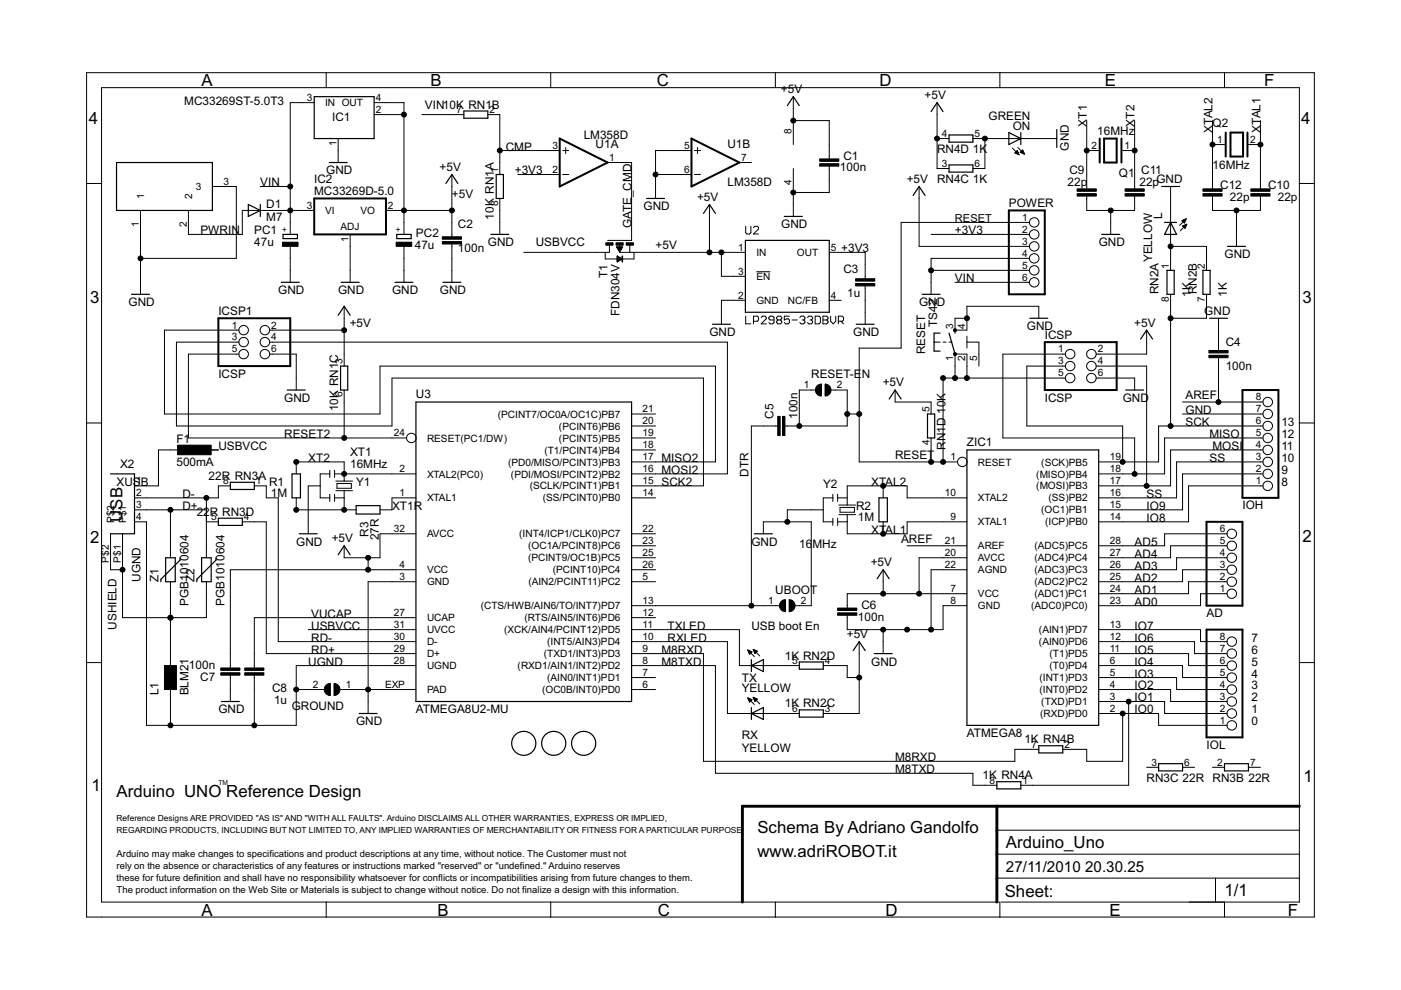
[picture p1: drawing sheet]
<svg xmlns="http://www.w3.org/2000/svg" width="297mm" height="210mm" viewBox="0 0 297 210" stroke-linecap="round" stroke-linejoin="round" font-family="sans-serif">
<defs><g id="words">
<g font-size="4">
<text x="42.7" y="18.2">A</text>
<text x="91.2" y="18.2">B</text>
<text x="139.2" y="18.2">C</text>
<text x="186.5" y="18.2">D</text>
<text x="234.2" y="18.2">E</text>
<text x="268" y="18.2">F</text>
<text x="18.9" y="26.3">4</text>
<text x="275.9" y="26.3">4</text>
<text x="19.1" y="64.2">3</text>
<text x="276.1" y="64.2">3</text>
<text x="26" y="110.6" transform="rotate(-90 26 110.6)">USB</text>
<text x="19.1" y="115.2">2</text>
<text x="276.1" y="115">2</text>
<text x="19.4" y="167.8">1</text>
<text x="276.4" y="165.7">1</text>
<text x="24.7" y="169">Arduino UNO Reference Design</text>
<text x="160.6" y="176.7">Schema By Adriano Gandolfo</text>
<text x="213.3" y="179.8">Arduino_Uno</text>
<text x="160.6" y="181.7">www.adriROBOT.it</text>
<text x="213" y="190.1">Sheet:</text>
<text x="259.6" y="190">1/1</text>
<text x="42.7" y="194.2">A</text>
<text x="92.8" y="194.2">B</text>
<text x="139.5" y="194.2">C</text>
<text x="187.7" y="194.2">D</text>
<text x="235.2" y="194.2">E</text>
<text x="273.1" y="194.2">F</text>
</g>
<g font-size="3.6">
<text x="213.3" y="184.9">27/11/2010</text>
<text x="230.1" y="184.9">20.30.25</text>
</g>
<g font-size="2.8">
<text x="39.1" y="22.3">MC33269ST-5.0T3</text>
<text x="90.1" y="23">VIN10K RN1B</text>
<text x="165.6" y="19.7">+5V</text>
<text x="196" y="21">+5V</text>
<text x="70.4" y="25.6">IC1</text>
<text x="123.8" y="29.4">LM358D</text>
<text x="209.6" y="25.4">GREEN</text>
<text x="214.7" y="27.6">ON</text>
<text x="230.4" y="26.8" transform="rotate(-90 230.4 26.8)">XT1</text>
<text x="232.7" y="28.6">16MHz</text>
<text x="240.6" y="26.8" transform="rotate(-90 240.6 26.8)">XT2</text>
<text x="257.1" y="28.1" transform="rotate(-90 257.1 28.1)">XTAL2</text>
<text x="257.1" y="26.8">Q2</text>
<text x="267.2" y="28.1" transform="rotate(-90 267.2 28.1)">XTAL1</text>
<text x="107.2" y="31.9">CMP</text>
<text x="126.3" y="31.3">U1A</text>
<text x="154.2" y="31.3">U1B</text>
<text x="178.8" y="33.8">C1</text>
<text x="198.7" y="32.4">RN4D 1K</text>
<text x="226.6" y="31.9" transform="rotate(-90 226.6 31.9)">GND</text>
<text x="257.1" y="35.7">16MHz</text>
<text x="55.2" y="39.5">VIN</text>
<text x="66.6" y="41.4">MC33269D-5.0</text>
<text x="66.6" y="38.9">IC2</text>
<text x="69.2" y="37">GND</text>
<text x="93.2" y="36.2">+5V</text>
<text x="109.1" y="37">+3V3</text>
<text x="154.2" y="39.5">LM358D</text>
<text x="178.1" y="36.4">100n</text>
<text x="192.2" y="38.8">+5V RN4C 1K</text>
<text x="226.3" y="39.4">22p</text>
<text x="226.7" y="36.9">C9</text>
<text x="237.2" y="37.5">Q1</text>
<text x="241.6" y="39.4">22pGND</text>
<text x="242" y="36.9">C11</text>
<text x="258.7" y="40.2">C12</text>
<text x="268.9" y="40.2">C10</text>
<text x="56.5" y="46.9">M7</text>
<text x="56.5" y="44.1">D1</text>
<text x="95.8" y="42.1">+5V</text>
<text x="104.7" y="46.5" transform="rotate(-90 104.7 46.5)">10K RN1A</text>
<text x="136.4" y="44.6">GND</text>
<text x="147.8" y="42.6">+5V</text>
<text x="213.9" y="44">POWER</text>
<text x="246.4" y="46.5" transform="rotate(-90 246.4 46.5)">L</text>
<text x="260.8" y="42.7">22p</text>
<text x="270.9" y="42.7">22p</text>
<text x="42.5" y="49.7">PWRIN</text>
<text x="53.9" y="52.2">47u</text>
<text x="53.9" y="49.7">PC1</text>
<text x="87.9" y="52.8">47u</text>
<text x="88.2" y="50.2">PC2</text>
<text x="97.1" y="53.5">100n</text>
<text x="97.1" y="48.4">C2</text>
<text x="103.4" y="52.2">GND</text>
<text x="113.6" y="52.2">USBVCC</text>
<text x="133.9" y="48.4" transform="rotate(-90 133.9 48.4)">GATE_CMD</text>
<text x="139" y="52.9">+5V</text>
<text x="165.7" y="48.4">GND</text>
<text x="178.4" y="53.5">+3V3</text>
<text x="202.5" y="49.7">+3V3</text>
<text x="233" y="52.2">GND</text>
<text x="128.8" y="59" transform="rotate(-90 128.8 59)">T1</text>
<text x="178.8" y="57.9">C3</text>
<text x="202.5" y="59.9">VIN</text>
<text x="244.3" y="55.6" transform="rotate(-90 244.3 55.6)">YELLOW</text>
<text x="259.6" y="54.8">GND</text>
<text x="27.2" y="64.9">GND</text>
<text x="59" y="62.4">GND</text>
<text x="71.7" y="62.4">GND</text>
<text x="83.1" y="62.4">GND</text>
<text x="93.3" y="62.4">GND</text>
<text x="179.6" y="63">1u</text>
<text x="194.9" y="64.9">GND</text>
<text x="245.6" y="62.4" transform="rotate(-90 245.6 62.4)">RN2A</text>
<text x="252.5" y="62.9" transform="rotate(-90 252.5 62.9)">1K</text>
<text x="253.8" y="62.4" transform="rotate(-90 253.8 62.4)">RN2B</text>
<text x="260.1" y="62.9" transform="rotate(-90 260.1 62.9)">1K</text>
<text x="46.3" y="66.8">ICSP1</text>
<text x="74.1" y="69.2">+5V</text>
<text x="131.4" y="67" transform="rotate(-90 131.4 67)">FDN304V</text>
<text x="150.4" y="71.3">GND</text>
<text x="180.9" y="71.3">GND</text>
<text x="198.7" y="69.4" transform="rotate(-90 198.7 69.4)">TS42</text>
<text x="217.7" y="70">GND</text>
<text x="221.5" y="71.9">ICSP</text>
<text x="240.5" y="69.2">+5V</text>
<text x="255.3" y="66.7">GND</text>
<text x="196.1" y="75.1" transform="rotate(-90 196.1 75.1)">RESET</text>
<text x="259.9" y="73.4">C4</text>
<text x="46.3" y="80.2">ICSP</text>
<text x="172" y="80.2">RESET-E</text>
<text x="182.7" y="80.2">N</text>
<text x="187.2" y="81.9">+5V</text>
<text x="259.9" y="78.5">100n</text>
<text x="60.3" y="85.2">GND</text>
<text x="71.7" y="87.2" transform="rotate(-90 71.7 87.2)">10K RN1C</text>
<text x="88.2" y="84.5">U3</text>
<text x="164" y="88.8" transform="rotate(-90 164 88.8)">C5</text>
<text x="169.1" y="88.8" transform="rotate(-90 169.1 88.8)">100n</text>
<text x="221.5" y="85.2">ICSP</text>
<text x="238" y="85.2">GND</text>
<text x="251.4" y="87.8">GND</text>
<text x="251.4" y="84.6">AREF</text>
<text x="37.4" y="93.9">F1</text>
<text x="46.3" y="95.4">USBVCC</text>
<text x="60.3" y="92.9">RESET2</text>
<text x="200.4" y="95.4" transform="rotate(-90 200.4 95.4)">RN1D 10K</text>
<text x="205" y="94.6">ZIC1</text>
<text x="251.4" y="90.3">SCK</text>
<text x="256.4" y="92.9">MISO</text>
<text x="257.1" y="95.4">MOSI</text>
<text x="271.7" y="95.4">11</text>
<text x="271.7" y="92.9">12</text>
<text x="271.7" y="90.3">13</text>
<text x="25.4" y="99.2">X2</text>
<text x="37.4" y="98.7">500mA</text>
<text x="44.2" y="101.8">22R RN3A</text>
<text x="65.3" y="97.9">XT2</text>
<text x="74.2" y="99.2">16MHz</text>
<text x="74.2" y="96.7">XT1</text>
<text x="140.3" y="97.9">MISO2</text>
<text x="140.3" y="100.5">MOSI2</text>
<text x="158.7" y="101.1" transform="rotate(-90 158.7 101.1)">DTR</text>
<text x="189.8" y="97.3">RESET</text>
<text x="256.4" y="97.9">SS</text>
<text x="271.7" y="100.5">9</text>
<text x="271.7" y="97.9">10</text>
<text x="24.7" y="103">XUSB</text>
<text x="38.7" y="105.6">D-</text>
<text x="57.1" y="103.1">R1</text>
<text x="57.4" y="105.3">1M</text>
<text x="75.5" y="103">Y1</text>
<text x="140.3" y="103">SCK2</text>
<text x="174.5" y="103.5">Y2</text>
<text x="184.7" y="103">XT</text>
<text x="187.7" y="103">AL2</text>
<text x="243.1" y="105.6">SS</text>
<text x="263.4" y="108">IOH</text>
<text x="271.7" y="103">8</text>
<text x="38.7" y="108.1">D+</text>
<text x="41.7" y="109.4">22</text>
<text x="44.5" y="109.4">R RN3D</text>
<text x="78.1" y="113.8" transform="rotate(-90 78.1 113.8)">R3</text>
<text x="83.1" y="108.1">XT1R</text>
<text x="181.5" y="108.2">R2</text>
<text x="181.9" y="110.4">1M</text>
<text x="184.7" y="113.2">XT</text>
<text x="187.7" y="113.2">AL1</text>
<text x="243.1" y="110.6">IO8</text>
<text x="243.1" y="108.1">IO9</text>
<text x="62.8" y="115.7">GND</text>
<text x="70.3" y="115">+5V</text>
<text x="80.3" y="114.6" transform="rotate(-90 80.3 114.6)">27R</text>
<text x="159.3" y="115.7">GND</text>
<text x="169.5" y="116.2">16</text>
<text x="172.3" y="116.2">MHz</text>
<text x="191" y="115.1">AREF</text>
<text x="240.6" y="118.3">AD4</text>
<text x="240.6" y="115.7">AD5</text>
<text x="29.8" y="123.3" transform="rotate(-90 29.8 123.3)">UGND</text>
<text x="33.6" y="123.3" transform="rotate(-90 33.6 123.3)">Z1</text>
<text x="41.2" y="123.3" transform="rotate(-90 41.2 123.3)">Z2</text>
<text x="164.4" y="125.9">UBOOT</text>
<text x="184.6" y="120">+5V</text>
<text x="240.6" y="125.9">AD1</text>
<text x="240.6" y="123.3">AD2</text>
<text x="240.6" y="120.8">AD3</text>
<text x="39.9" y="128.4" transform="rotate(-90 39.9 128.4)">PGB1010604</text>
<text x="47.6" y="128.4" transform="rotate(-90 47.6 128.4)">PGB1010604</text>
<text x="66" y="131">VUCAP</text>
<text x="181.9" y="131.6">100n</text>
<text x="182.6" y="129">C6</text>
<text x="240.6" y="128.4">AD0</text>
<text x="255.8" y="130.8">AD</text>
<text x="24.7" y="133.5" transform="rotate(-90 24.7 133.5)">USHIELD</text>
<text x="66" y="133.5">USBVCC</text>
<text x="66" y="136">RD-</text>
<text x="141.5" y="136">RXLED</text>
<text x="141.5" y="133.5">TXLED</text>
<text x="159.3" y="133.5">USB boot En</text>
<text x="179.5" y="135.3">+5V</text>
<text x="240.6" y="136">IO6</text>
<text x="240.6" y="133.5">IO7</text>
<text x="265.3" y="136">7</text>
<text x="40.1" y="141.7">100n</text>
<text x="65.3" y="141.1">UGND</text>
<text x="66" y="138.6">RD+</text>
<text x="140.3" y="138.6">M8RXD</text>
<text x="140.3" y="141.1">M8TXD</text>
<text x="166.4" y="139.8">1K RN2D</text>
<text x="184.7" y="141.1">GND</text>
<text x="240.6" y="143.6">IO3</text>
<text x="240.6" y="141.1">IO4</text>
<text x="240.6" y="138.6">IO5</text>
<text x="265.3" y="143.6">4</text>
<text x="265.3" y="141.1">5</text>
<text x="265.3" y="138.6">6</text>
<text x="33.6" y="147.5" transform="rotate(-90 33.6 147.5)">L1</text>
<text x="39.9" y="147.5" transform="rotate(-90 39.9 147.5)">BLM21</text>
<text x="42.5" y="144.3">C7</text>
<text x="57.7" y="146.8">C8</text>
<text x="58.1" y="149.4">1u</text>
<text x="157.3" y="146.8">YELLOW</text>
<text x="157.3" y="144.7">TX</text>
<text x="166.4" y="150">1K RN2C</text>
<text x="240.6" y="146.2">IO2</text>
<text x="240.6" y="148.7">IO1</text>
<text x="265.3" y="148.7">2</text>
<text x="265.3" y="146.2">3</text>
<text x="46.3" y="151.3">GND</text>
<text x="61.9" y="150.5">GROUND</text>
<text x="75.5" y="153.8">GND</text>
<text x="88.2" y="151.3">ATMEGA8U2-MU</text>
<text x="240.6" y="151.3">IO0</text>
<text x="265.3" y="153.8">0</text>
<text x="265.3" y="151.3">1</text>
<text x="157.3" y="159.5">YELLOW</text>
<text x="157.3" y="156.7">RX</text>
<text x="189.8" y="161.4">M8RXD</text>
<text x="205" y="156.3">ATMEGA8</text>
<text x="217.2" y="157.6">1K RN4B</text>
<text x="255.8" y="158.8">IOL</text>
<text x="189.8" y="164">M8TXD</text>
<text x="208.3" y="165.2">1K RN4A</text>
<text x="243.1" y="165.7">RN3C 22R RN3B 22R</text>
</g>
<text font-size="2.6" x="202.5" y="47.2">RESET</text>
<g font-size="2.4">
<text x="65.1" y="21.4">3</text>
<text x="68.9" y="22.5">IN OUT</text>
<text x="79.7" y="21.4">4</text>
<text x="79.7" y="23.9">2</text>
<text x="96.8" y="23.9">7</text>
<text x="103.8" y="23.9">2</text>
<text x="167.8" y="28.3" transform="rotate(-90 167.8 28.3)">8</text>
<text x="199.7" y="29">4</text>
<text x="206.6" y="29">5</text>
<text x="71.3" y="30.9" transform="rotate(-90 71.3 30.9)">1</text>
<text x="117.1" y="31.6">3</text>
<text x="129.2" y="34.1">1</text>
<text x="145.1" y="31.6">5</text>
<text x="157.1" y="34.1">7</text>
<text x="199.7" y="35.4">3</text>
<text x="206.6" y="35.4">6</text>
<text x="231.4" y="31.6">2</text>
<text x="238.4" y="31.6">1</text>
<text x="258.1" y="30.3">1</text>
<text x="265.1" y="30.3">2</text>
<text x="41.5" y="40.3">3</text>
<text x="47.4" y="39.2">3</text>
<text x="105.6" y="36.6" transform="rotate(-90 105.6 36.6)">1</text>
<text x="117.1" y="36.6">2</text>
<text x="145.1" y="36.6">6</text>
<text x="167.8" y="39.2" transform="rotate(-90 167.8 39.2)">4</text>
<text x="30.6" y="42.3" transform="rotate(-90 30.6 42.3)">1</text>
<text x="40.7" y="42.3" transform="rotate(-90 40.7 42.3)">2</text>
<text x="65.1" y="44.3">3</text>
<text x="68.9" y="45.4">VI</text>
<text x="76.4" y="45.4">VO</text>
<text x="82.2" y="44.3">2</text>
<text x="105.6" y="43.6" transform="rotate(-90 105.6 43.6)">8</text>
<text x="216.7" y="46.8">1</text>
<text x="29.4" y="48.1" transform="rotate(-90 29.4 48.1)">1</text>
<text x="39.6" y="48.1" transform="rotate(-90 39.6 48.1)">2</text>
<text x="72.2" y="48.7">ADJ</text>
<text x="73.9" y="51.2" transform="rotate(-90 73.9 51.2)">1</text>
<text x="156.5" y="53.1">1</text>
<text x="176.2" y="53.1">5</text>
<text x="216.7" y="49.3">2</text>
<text x="216.7" y="51.9">3</text>
<text x="156.5" y="58.2">3</text>
<text x="160.4" y="54.3">IN</text>
<text x="160.4" y="59.3">EN</text>
<text x="168.9" y="54.3">OUT</text>
<text x="216.7" y="54.4">4</text>
<text x="216.7" y="57">5</text>
<text x="216.7" y="59.5">6</text>
<text x="247.8" y="57" transform="rotate(-90 247.8 57)">1</text>
<text x="255.5" y="57" transform="rotate(-90 255.5 57)">2</text>
<text x="156.5" y="63.3">2</text>
<text x="160.4" y="64.4">GND</text>
<text x="167.1" y="64.4">NC/FB</text>
<text x="176.2" y="63.3">4</text>
<text x="247.8" y="63.9" transform="rotate(-90 247.8 63.9)">8</text>
<text x="255.5" y="63.9" transform="rotate(-90 255.5 63.9)">7</text>
<text x="49.1" y="69.7">1</text>
<text x="57.5" y="69.7">2</text>
<text x="202.1" y="69.7" transform="rotate(-90 202.1 69.7)">3</text>
<text x="204.7" y="69.7" transform="rotate(-90 204.7 69.7)">4</text>
<text x="49.1" y="72.2">3</text>
<text x="49.1" y="74.7">5</text>
<text x="57.5" y="72.2">4</text>
<text x="57.5" y="74.7">6</text>
<text x="72.6" y="77.3" transform="rotate(-90 72.6 77.3)">3</text>
<text x="202.1" y="76.6" transform="rotate(-90 202.1 76.6)">1</text>
<text x="204.7" y="76.6" transform="rotate(-90 204.7 76.6)">2</text>
<text x="207.2" y="76.6" transform="rotate(-90 207.2 76.6)">5</text>
<text x="224.4" y="74.7">1</text>
<text x="224.4" y="77.3">3</text>
<text x="232.7" y="74.7">2</text>
<text x="232.7" y="77.3">4</text>
<text x="170.5" y="82.3">1</text>
<text x="177.4" y="82.3">2</text>
<text x="224.4" y="79.8">5</text>
<text x="232.7" y="79.8">6</text>
<text x="72.6" y="84.2" transform="rotate(-90 72.6 84.2)">6</text>
<text x="105.6" y="88.5">(PCINT7/OC0A/OC1C)PB7</text>
<text x="136.2" y="90">20</text>
<text x="136.2" y="87.4">21</text>
<text x="197" y="87.4" transform="rotate(-90 197 87.4)">5</text>
<text x="266.3" y="90">6</text>
<text x="266.3" y="87.4">7</text>
<text x="266.3" y="84.9">8</text>
<text x="83.5" y="92.5">24</text>
<text x="90.5" y="93.6">RESET(PC1/DW)</text>
<text x="118.5" y="93.6">(PCINT5)PB5</text>
<text x="118.5" y="91.1">(PCINT6)PB6</text>
<text x="136.2" y="92.5">19</text>
<text x="136.2" y="95">18</text>
<text x="197" y="94.4" transform="rotate(-90 197 94.4)">4</text>
<text x="266.3" y="95">4</text>
<text x="266.3" y="92.5">5</text>
<text x="84.7" y="100.1">2</text>
<text x="90.5" y="101.2">XTAL2(PC0)</text>
<text x="107.7" y="98.7">(PD0/MISO/PCINT3)PB3</text>
<text x="108.3" y="101.2">(PDI/MOSI/PCINT2)PB2</text>
<text x="115.4" y="96.2">(T1/PCINT4)PB4</text>
<text x="136.2" y="97.6">17</text>
<text x="136.2" y="100.1">16</text>
<text x="201.5" y="97.6">1</text>
<text x="207.4" y="98.7">RESET</text>
<text x="219.7" y="101.2">(MISO)PB4</text>
<text x="220.8" y="98.7">(SCK)PB5</text>
<text x="235.3" y="97.6">19</text>
<text x="235.3" y="100.1">18</text>
<text x="266.3" y="100.1">2</text>
<text x="266.3" y="97.6">3</text>
<text x="28.9" y="102.7">1</text>
<text x="28.9" y="105.2">2</text>
<text x="28.9" y="107.7">3</text>
<text x="47.3" y="102.7">8</text>
<text x="54.3" y="102.7">1</text>
<text x="84.7" y="105.2">1</text>
<text x="90.5" y="106.3">XTAL1</text>
<text x="112.4" y="103.8">(SCLK/PCINT1)PB1</text>
<text x="115.1" y="106.3">(SS/PCINT0)PB0</text>
<text x="136.2" y="102.7">15</text>
<text x="136.2" y="105.2">14</text>
<text x="200.3" y="105.2">10</text>
<text x="207.4" y="106.3">XTAL2</text>
<text x="219.7" y="103.8">(MOSI)PB3</text>
<text x="222.3" y="106.3">(SS)PB2</text>
<text x="235.3" y="102.7">17</text>
<text x="235.3" y="105.2">16</text>
<text x="235.3" y="107.7">15</text>
<text x="266.3" y="102.7">1</text>
<text x="24.2" y="110.8" transform="rotate(-90 24.2 110.8)">P$2</text>
<text x="26.7" y="110.8" transform="rotate(-90 26.7 110.8)">P$1</text>
<text x="28.9" y="110.3">4</text>
<text x="44.8" y="110.3">5</text>
<text x="51.7" y="110.3">4</text>
<text x="83.5" y="112.8">32</text>
<text x="90.5" y="113.9">AVCC</text>
<text x="110.1" y="113.9">(INT4/ICP1/CLK0)PC7</text>
<text x="136.2" y="112.8">22</text>
<text x="201.5" y="110.3">9</text>
<text x="207.4" y="111.4">XTAL1</text>
<text x="220.8" y="108.9">(OC1)PB1</text>
<text x="221.6" y="111.4">(ICP)PB0</text>
<text x="235.3" y="110.3">14</text>
<text x="258.6" y="112.8">6</text>
<text x="23.1" y="119.3" transform="rotate(-90 23.1 119.3)">P$2</text>
<text x="25.6" y="119.3" transform="rotate(-90 25.6 119.3)">P$1</text>
<text x="112" y="119">(PCINT9/OC1B)PC5</text>
<text x="112" y="116.5">(OC1A/PCINT8)PC6</text>
<text x="136.2" y="117.9">25</text>
<text x="136.2" y="115.4">23</text>
<text x="200.3" y="117.9">20</text>
<text x="200.3" y="115.4">21</text>
<text x="207.4" y="119">AVCC</text>
<text x="207.4" y="116.5">AREF</text>
<text x="219.3" y="116.5">(ADC5)PC5</text>
<text x="219.3" y="119">(ADC4)PC4</text>
<text x="235.3" y="115.4">28</text>
<text x="235.3" y="117.9">27</text>
<text x="258.6" y="117.9">4</text>
<text x="258.6" y="115.4">5</text>
<text x="84.7" y="123">3</text>
<text x="84.7" y="120.4">4</text>
<text x="90.5" y="124.1">GND</text>
<text x="90.5" y="121.6">VCC</text>
<text x="112" y="124.1">(AIN2/PCINT11)PC2</text>
<text x="117.2" y="121.6">(PCINT10)PC4</text>
<text x="136.2" y="120.4">26</text>
<text x="136.2" y="123">5</text>
<text x="200.3" y="120.4">22</text>
<text x="201.5" y="125.5">7</text>
<text x="207.4" y="121.6">AGND</text>
<text x="219.3" y="121.6">(ADC3)PC3</text>
<text x="219.3" y="124.1">(ADC2)PC2</text>
<text x="235.3" y="120.4">26</text>
<text x="235.3" y="123">25</text>
<text x="235.3" y="125.5">24</text>
<text x="258.6" y="125.5">1</text>
<text x="258.6" y="123">2</text>
<text x="258.6" y="120.4">3</text>
<text x="83.5" y="130.6">27</text>
<text x="90.5" y="131.7">UCAP</text>
<text x="101.9" y="129.2">(CTS/HWB/AIN6/TO/INT7)PD7</text>
<text x="111.2" y="131.7">(RTS/AIN5/INT6)PD6</text>
<text x="136.2" y="128.1">13</text>
<text x="136.2" y="130.6">12</text>
<text x="162.8" y="128.1">1</text>
<text x="169.8" y="128.1">2</text>
<text x="201.5" y="128.1">8</text>
<text x="207.4" y="129.2">GND</text>
<text x="207.4" y="126.6">VCC</text>
<text x="218.6" y="129.2">(ADC0)PC0)</text>
<text x="219.3" y="126.6">(ADC1)PC1</text>
<text x="235.3" y="128.1">23</text>
<text x="83.5" y="133.1">31</text>
<text x="83.5" y="135.7">30</text>
<text x="90.5" y="134.3">UVCC</text>
<text x="90.5" y="136.8">D-</text>
<text x="106.9" y="134.3">(XCK/AIN4/PCINT12)PD5</text>
<text x="116" y="136.8">(INT5/AIN3)PD4</text>
<text x="136.2" y="133.1">11</text>
<text x="136.2" y="135.7">10</text>
<text x="220.3" y="134.3">(AIN1)PD7</text>
<text x="220.3" y="136.8">(AIN0)PD6</text>
<text x="235.3" y="133.1">13</text>
<text x="235.3" y="135.7">12</text>
<text x="258.6" y="135.7">8</text>
<text x="83.5" y="140.8">28</text>
<text x="83.5" y="138.2">29</text>
<text x="90.5" y="141.9">UGND</text>
<text x="90.5" y="139.3">D+</text>
<text x="109.7" y="141.9">(RXD1/AIN1/INT2)PD2</text>
<text x="115.3" y="139.3">(TXD1/INT3)PD3</text>
<text x="136.2" y="138.2">9</text>
<text x="136.2" y="140.8">8</text>
<text x="136.2" y="143.3">7</text>
<text x="167.9" y="140.8">5</text>
<text x="174.9" y="140.8">4</text>
<text x="222.5" y="139.3">(T1)PD5</text>
<text x="222.5" y="141.9">(T0)PD4</text>
<text x="235.3" y="138.2">11</text>
<text x="235.3" y="140.8">6</text>
<text x="235.3" y="143.3">5</text>
<text x="258.6" y="143.3">5</text>
<text x="258.6" y="140.8">6</text>
<text x="258.6" y="138.2">7</text>
<text x="66.3" y="145.8">2</text>
<text x="73.3" y="145.8">1</text>
<text x="81.6" y="145.8">EXP</text>
<text x="90.5" y="147">PAD</text>
<text x="114.9" y="147">(OC0B/INT0)PD0</text>
<text x="116" y="144.4">(AIN0/INT1)PD1</text>
<text x="136.2" y="145.8">6</text>
<text x="220.4" y="144.4">(INT1)PD3</text>
<text x="220.4" y="147">(INT0)PD2</text>
<text x="220.8" y="149.5">(TXD)PD1</text>
<text x="235.3" y="145.8">4</text>
<text x="235.3" y="148.4">3</text>
<text x="258.6" y="148.4">3</text>
<text x="258.6" y="145.8">4</text>
<text x="167.9" y="150.9">6</text>
<text x="174.9" y="150.9">3</text>
<text x="220.5" y="152">(RXD)PD0</text>
<text x="235.3" y="150.9">2</text>
<text x="258.6" y="153.5">1</text>
<text x="258.6" y="150.9">2</text>
<text x="218.7" y="158.5">7</text>
<text x="225.7" y="158.5">2</text>
<text x="209.8" y="166.1">8</text>
<text x="216.8" y="166.1">1</text>
<text x="244.1" y="162.3">3</text>
<text x="251.1" y="162.3">6</text>
<text x="258.1" y="162.3">2</text>
<text x="265.1" y="162.3">7</text>
</g>
<g font-size="2.2">
<text x="24.7" y="181.7">Arduino may make changes to specifications and product descriptions at any time, without notice. The Customer must not</text>
<text x="24.7" y="184.3">rely on the absence or characteristics of any features or instructions marked &quot;reserved&quot; or &quot;undefined.&quot; Arduino reserves</text>
<text x="24.7" y="186.8">these for future definition and shall have no responsibility whatsoever for conflicts or incompatibilities arising from future changes to them.</text>
<text x="24.7" y="189.4">The product information on the Web Site or Materials is subject to change without notice. Do not finalize a design with this information.</text>
</g>
<g font-size="2">
<text x="60.9" y="49.3" transform="rotate(-90 60.9 49.3)">+</text>
<text x="85.1" y="49.3" transform="rotate(-90 85.1 49.3)">+</text>
<text x="24.7" y="174.1">Reference Designs ARE PROVIDED &quot;AS IS&quot; AND &quot;WITH ALL FAULTS&quot;. Arduino DISCLAIMS ALL OTHER WARRANTIES, EXPRESS OR IMPLIED,</text>
<text x="24.7" y="176.7">REGARDING PRODUCTS, INCLUDING BUT NOT LIMITED TO, ANY IMPLIED WARRANTIES OF MERCHANTABILITY OR FITNESS FOR A PARTICULAR PURPOSE</text>
</g>
<text font-size="1.6" x="46.3" y="166.5">TM</text>
</g></defs>
<g fill="#000" stroke="#000" stroke-width=".21">
<path d="M18.4 15.4v23.5zM21.5 18.6v20.3zM18.4 15.4h50.8zM21.5 18.6h47.7zM69.2 15.4v3.2zM69.2 15.4h47.6zM69.2 18.6h47.6zM116.8 15.4v3.2zM116.8 15.4h47.6zM116.8 18.6h47.6zM164.4 15.4v3.2zM164.4 18.6h47.6z"/>
<path d="M164.4 15.4h47.6zM212 15.4v3.2zM259.6 15.4v3.2zM212 18.6h63.5zM212 15.4h66.7zM18.4 38.9v50.8zM18.4 38.9h3.1zM21.5 38.9v50.8zM45 39.5h5.1zM55.2 39.5h6.3zM61.5 21.8v17.7zM64.1 21.8h2.5z"/>
<path d="M61.5 21.8h2.6zM71.7 31.9v2.6zM71.7 29.4v2.5zM79.3 21.8h2.5zM79.3 24.3h2.5zM81.8 24.3h3.8zM81.8 21.8h3.8zM85.6 21.8v2.5zM85.6 24.3v20.3zM89.5 24.3h6.3zM95.8 37v2.5zM95.8 24.3h2.5z"/>
<path d="M95.8 39.5v5.1zM106 34.5v2.5zM103.4 24.3h2.6zM106 24.3v7.6zM106 31.9v2.6zM106 31.9h10.1zM116.1 37h2.6zM116.1 31.9h2.6zM109.8 37h6.3zM119.3 31.9h1.3zM119.3 37h1.3zM119.9 31.3v1.3z"/>
<path d="M128.8 34.5h2.6zM131.4 34.5h2.5zM139 39.5v2.6zM139 31.9v5.1zM139 31.9h5.1zM139 37v2.5zM144.1 37h2.5zM144.1 31.9h2.5zM139 37h5.1zM147.2 31.9h1.3zM147.2 37h1.3zM147.9 31.3v1.3z"/>
<path d="M156.8 34.5h2.5zM168.2 25.6v5zM168.2 20.5v2.5zM168.2 23v2.6zM168.2 25.6h7.6zM175.8 35.2v.5zM175.8 33.2v.5zM175.8 35.7v2.6zM175.8 30.6v2.6zM175.8 25.6v5zM175.8 38.3v2.5zM198.7 21.8v2.5z"/>
<path d="M198.7 35.7h2.5zM198.7 29.4h2.5zM198.7 29.4v6.3zM198.7 24.3v5.1zM206.3 35.7h2.5zM206.3 29.4h2.5zM208.8 29.4v6.3zM211.4 29.4h2.5zM208.8 29.4h2.6zM213.9 29.4h2.5zM214.7 31.4l1.4 1.4zM215.2 32.4l.5-.5z"/>
<path d="M215.2 32.4h.7zM215.3 32.3h.5zM215.4 32.5h.5zM215.4 32.2h.4zM215.6 32h.1zM215.7 32.6h.3zM215.7 31.9l.4 .9zM215.8 31.3l1.4 1.4zM215.2 32.4l.9 .4zM216.8 31.8l-.5 .5zM216.4 32.3h.6zM216.5 32.2h.5z"/>
<path d="M216.5 32.4h.6zM216.6 32h.3zM216.7 31.9h.2zM216.8 31.8l.4 .9zM216.8 32.5h.3zM216.3 32.3l.9 .4zM216.4 29.4h2.6zM221.5 29.4h2.6zM219 29.4h2.5zM230.4 31.9h2.5zM230.4 39.5v.5zM230.4 37v2.5z"/>
<path d="M230.4 31.9v5.1zM230.4 25.6v6.3zM238 31.9h2.6zM240.6 39.5v.5zM240.6 37v2.5zM240.6 31.9v5.1zM240.6 25.6v6.3zM257.1 30.6h2.5zM257.1 39.5v.5zM257.1 37v2.5zM257.1 30.6v6.4zM257.1 25.6v5z"/>
<path d="M264.7 30.6h2.5zM267.2 39.5v.5zM267.2 37v2.5zM267.2 30.6v6.4zM267.2 25.6v5zM275.5 18.6v20.3zM275.5 38.9h3.2zM278.7 15.4v23.5zM29.8 59.9v2.5zM29.8 44.6v5.1zM29.8 49.7v5.1zM29.8 54.8v5.1z"/>
<path d="M29.8 54.8h20.3zM39.9 44.6v5.1zM39.9 49.7h11.5zM50.1 39.5v15.3zM51.4 44.6h2.5zM51.4 44.6v5.1zM53.9 44.6h2.6zM56.5 44.6h5zM61.5 52.2v2.6zM61.5 47.2v2.5zM61.5 57.3v2.6zM61.5 54.8v2.5z"/>
<path d="M61.5 44.6v2.6zM61.5 39.5v5.1zM64.1 44.6h2.5zM61.5 44.6h2.6zM74.2 57.3v2.6zM74.2 49.7v2.5zM74.2 52.2v5.1zM81.8 44.6h2.6zM84.4 44.6h1.2zM85.6 52.2v2.6zM85.6 47.2v2.5zM85.6 57.3v2.6z"/>
<path d="M85.6 44.6v2.6zM85.6 44.6h10.2zM85.6 54.8v2.5zM95.8 51.7v.5zM95.8 49.7v.5zM95.8 52.2v2.6zM95.8 47.2v2.5zM95.8 57.3v2.6zM95.8 44.6v2.6zM95.8 54.8v2.5zM106 47.2v2.5zM106 42.1v2.5z"/>
<path d="M106 44.6v2.6zM111 53.5h15.3zM126.3 53.5h2.5zM128.3 53.5v1.4zM128.3 54.9h2.7zM129.2 52v1.5zM128.8 53.5h.4zM130.7 52.4l.7 1zM130.7 52.4h1.3zM130.8 52.4h1.2zM130.8 52.5h1.1zM130.9 52.6h1z"/>
<path d="M130.9 54.3v1.2zM130.9 55.5l1-.6zM130.9 55.4h.1zM130.9 55.4h.2zM130.9 55.3h.3zM130.9 55.2h.5zM130.9 55.2h.6zM130.9 55.1h.7zM130.9 55h.8zM130.9 54.9h.9zM130.9 54.8h.8zM130.9 54.7h.7z"/>
<path d="M130.9 54.7h.6zM130.9 54.6h.5zM130.9 54.5h.4zM130.9 54.5h.3zM130.9 54.4h.1zM130.9 52.6h.9zM130.9 52.7h.9zM131 52.8h.7zM131 52.9h.7zM131.1 52.9h.6zM131.1 53h.5zM131.2 53.1h.4z"/>
<path d="M131.2 53.1h.3zM131.3 53.2h.2zM131.3 53.3h.1zM131.4 51.9v1.6zM131.4 53.5h2.1zM132 52.4l-.6 1zM131.9 54.9h2.5zM130.9 54.3l1 .6zM133.5 52v1.5zM133.5 53.5h.4zM133.9 48.4v2.6zM128.8 51h5.1z"/>
<path d="M133.9 34.5v13.9zM134.4 53.5v1.4zM133.9 53.5h2.5zM136.4 53.5h14zM150.4 43.3v2.6zM150.4 45.9v7.6zM150.4 53.5h2.6zM153 53.5h2.5zM153 53.5v5.1zM155.5 53.5h2.5zM155.5 58.6h2.5zM153 58.6h2.5z"/>
<path d="M158.1 48v1.3zM158.1 49.3l.3 .3zM158.4 49.6h.5zM158.9 49.6l.3-.3zM159.2 48v1.3zM159.8 49.6l1-1.1zM160 48l-.2 .3zM160.4 57.6h2.9zM160 48h.6zM159.8 49.6h1zM160.8 48.3v.2zM160.6 48l.2 .3z"/>
<path d="M168.2 35.7v5.1zM168.2 43.3v2.6zM168.2 40.8v2.5zM168.2 40.8h7.6zM175.8 53.5h2.6zM178.4 53.5h5zM183.4 58.6v.5zM183.4 56v2.6zM183.4 53.5v2.5zM191.1 47.2h26.6zM194.9 39.5v2.6zM194.9 42.1v10.1z"/>
<path d="M197.4 59.9v2.5zM197.4 54.8v2.5zM197.4 57.3v2.6zM202.5 59.9h15.2zM217.7 47.2h.6zM217.7 49.7h.6zM217.7 52.2h.6zM217.7 54.8h.6zM217.7 57.3h.6zM217.7 59.9h.6zM194.9 52.2h22.8zM197.4 54.8h20.3z"/>
<path d="M197.4 57.3h20.3zM197.4 49.7h20.3zM230.4 41.6v.5zM230.4 42.1v2.5zM230.4 44.6h5.1zM235.5 47.2v2.5zM235.5 44.6h5.1zM235.5 44.6v2.6zM240.6 41.6v.5zM240.6 42.1v2.5zM248.2 44.6v2.6zM248.2 49.7v2.5z"/>
<path d="M248.2 47.2v2.5zM248.2 39.5v2.6zM248.2 54.8v2.5zM248.2 42.1v2.5zM248.2 52.2v2.6zM248.2 52.2h7.6zM250.1 47.8l1.4-1.4zM250.2 48.9l1.4-1.4zM250.6 46.8l.9-.4zM250.7 46.9h.6zM250.7 46.7h.6zM250.7 47.9l.9-.4z"/>
<path d="M250.7 47.9h.7zM250.8 47h.4zM250.9 48.1h.5zM250.9 47.8h.6zM250.9 47.1h.3zM251 46.6h.4zM251 48.2h.3zM250.6 46.8l.5 .5zM251.1 48.3h.2zM250.7 47.9l.5 .5zM251.2 47.7h.4zM251.2 46.5h.2z"/>
<path d="M251.5 46.4l-.4 .9zM251.6 47.5l-.4 .9zM255.8 54.8v2.5zM255.8 52.2v2.6zM257.1 41.6v.5zM257.1 42.1v2.5zM262.2 49.7v2.5zM257.1 44.6h5.1zM262.2 44.6v5.1zM267.2 41.6v.5zM267.2 42.1v2.5zM262.2 44.6h5z"/>
<path d="M34.9 70h15.2zM37.4 72.5h12.7zM39.9 75.1h10.2zM50.1 70h.6zM50.1 72.5h.6zM50.1 75.1h.6zM57.2 70h.5zM57.2 72.5h.5zM57.2 75.1h.5zM57.7 70h15.3zM57.7 75.1h5.1zM62.8 75.1v5.1z"/>
<path d="M73 64.9v2.6zM73 75.1v2.5zM73 70v5.1zM73 67.5v2.5zM80.6 77.6v10.2zM80.6 77.6h71.1zM153 66.2v2.5zM153 63.7v2.5zM57.7 72.5h96.5zM155.5 63.7h2.5zM153 63.7h2.5zM158.1 67v1.7z"/>
<path d="M158.1 68.7h1.1zM159.8 67v1.7zM159.8 67h.8zM160.6 67l.2 .3zM159.8 68.1h.8zM160.8 67.3v.5zM160.8 67.8l-.2 .3zM161.4 68.7l1.1-1.1zM161.7 67l-.3 .3zM161.7 67h.5zM161.4 68.7h1.1zM162.5 67.3v.3z"/>
<path d="M162.2 67l.3 .3zM163 68.4l.3 .3zM163 67.3v.3zM163 67.6l.3 .2zM163.3 68.7h.5zM163.3 67l-.3 .3zM163.3 67.8h.8zM163.8 68.7l.3-.3zM163.3 67h.5zM164.1 67.3v1.1zM163.8 67l.3 .3zM164.7 67.3l.2-.3z"/>
<path d="M164.7 68.1v.3zM164.7 68.1l.2-.3zM164.7 67.3v.3zM164.9 67h.6zM164.7 68.4l.2 .3zM164.7 67.6l.2 .2zM164.9 67.8h.6zM165.5 67l.2 .3zM165.5 67.8l.2 .3zM164.9 68.7h.6zM165.7 67.3v.3zM165.5 67.8l.2-.2z"/>
<path d="M165.7 68.1v.3zM165.7 68.4l-.2 .3zM166.3 67v.8zM166.3 67.8l.5-.2zM166.3 68.4l.3 .3zM166.8 67.6h.3zM167.1 67.6l.3 .2zM166.6 68.7h.5zM166.3 67h1.1zM167.4 67.8v.6zM167.4 68.4l-.3 .3zM167.9 67.8h1.1z"/>
<path d="M169.8 67l-.2 .3zM169.8 67h.6zM169.6 68.4l.2 .3zM170.4 67l.3 .3zM170.1 67.8h.3zM170.4 67.8l.3 .3zM169.8 68.7h.6zM170.7 67.3v.3zM170.4 67.8l.3-.2zM170.7 68.1v.3zM170.7 68.4l-.3 .3zM171.2 67.3l.3-.3z"/>
<path d="M171.5 67h.5zM171.2 68.4l.3 .3zM172 67l.3 .3zM171.8 67.8h.2zM172 67.8l.3 .3zM171.5 68.7h.5zM172.3 67.3v.3zM172 67.8l.3-.2zM172.3 68.1v.3zM172.3 68.4l-.3 .3zM172.8 67v1.7zM172.8 68.7h.9z"/>
<path d="M173.9 68.4l-.2 .3zM172.8 67h.9zM173.9 67.3v1.1zM173.7 67l.2 .3zM174.5 67v1.7zM174.5 67h.8zM174.5 67.8h.8zM175.3 67l.3 .3zM175.3 67.8l.3 .3zM174.5 68.7h.8zM175.6 67.3v.3zM175.3 67.8l.3-.2z"/>
<path d="M175.6 68.1v.3zM175.6 68.4l-.3 .3zM176.1 67v1.1zM176.1 68.1l.6 .6zM177.2 68.1l-.5 .6zM177.2 67v1.1zM177.7 67v1.7zM177.7 67h.9zM178.3 68.1l.5 .6zM175.8 63.7h2.6zM178.6 67l.2 .3zM177.7 68.1h.9z"/>
<path d="M178.8 67.3v.5zM178.8 67.8l-.2 .3zM182.2 73.8h8.9zM183.4 66.2v2.5zM183.4 60.6v.5zM183.4 61.1v2.6zM183.4 63.7v2.5zM191.1 47.2v26.6zM198 72.5h1.3zM199.9 72.5h.7zM201.2 72.5h.7zM202.5 75.1v2.5z"/>
<path d="M202.5 67.5v2.5zM202.5 67.5h2.5zM202.5 77.6v2.6zM205 67.5v2.5zM205 75.1v2.5zM202.5 70h2.5zM202.5 75.1h2.5zM205 71.3v1.2zM205 72.5v1.3zM205 64.9v2.6zM205 64.9h15.2zM205 77.6v2.6z"/>
<path d="M207.5 75.1v2.5zM207.5 72.5v2.6zM205 72.5h2.5zM212.6 75.1v17.8zM217.7 77.6v12.7zM220.2 64.9v2.6zM225.3 75.1h.6zM225.3 77.6h.6zM217.7 77.6h7.6zM212.6 75.1h12.7zM232.4 75.1h.5zM232.4 77.6h.5z"/>
<path d="M232.9 77.6h10.2zM243.1 70v2.5zM243.1 72.5v2.6zM232.9 75.1h10.2zM243.1 77.6v25.4zM248.2 62.4v2.5zM248.2 64.9v2.6zM255.8 62.4v2.5zM255.8 64.9v2.6zM248.2 67.5h7.6zM258.3 73.8v.5zM258.3 75.8v.5z"/>
<path d="M258.3 71.3v2.5zM258.3 76.3v2.6zM258.3 67.5v2.5zM258.3 70v1.3zM258.3 78.9v6.3zM18.4 89.7v50.8zM18.4 89.7h3.1zM21.5 89.7v50.8zM33.6 95.4h2.5zM34.9 70v17.8zM36.1 95.4h2.6zM37.4 72.5v17.8z"/>
<path d="M39.9 75.1v17.8zM42.5 95.4h3.8zM43.8 95.4h2.5zM62.8 80.2v2.5zM62.8 97.9v2.6zM62.8 97.9h10.2zM69.9 99.7v.8zM70.9 99.7v1.5zM73 82.7v2.5zM39.9 92.9h33.1zM73 85.2v7.7zM73 97.9v2.6z"/>
<path d="M34.9 87.8h45.7zM83.1 92.9h3.1zM73 92.9h10.1zM83.1 80.2v10.1zM37.4 90.3h45.7zM133.9 92.9h5.1zM133.9 95.4h5.1zM133.9 97.9h5.1zM133.9 90.3h5.1zM133.9 87.8h5.1zM139 97.9h12.7zM83.1 80.2h66z"/>
<path d="M151.7 77.6v20.3zM161.8 90.3h2.6zM159.3 90.3h2.5zM164.4 90.3h.5zM166.4 90.3h.5zM166.9 90.3h2.6zM169.5 82.7h2.5zM169.5 90.3h10.1zM169.5 82.7v7.6zM172 82.7h.9zM176.2 82.7h.9zM177.1 82.7h2.5z"/>
<path d="M179.6 87.8v2.5zM179.6 82.7v5.1zM179.6 87.8h2.6zM182.2 87.8v10.1zM182.2 73.8v14zM189.8 82.7v2.5zM189.8 85.2h7.6zM197.4 92.9v2.5zM197.4 85.2v2.6zM182.2 97.9h15.2zM197.4 95.4v2.5zM199.9 97.9h3.1z"/>
<path d="M199.9 80.2v17.7zM197.4 97.9h2.5zM199.9 80.2h2.6zM202.5 80.2h2.5zM212.6 92.9h28zM217.7 90.3h20.3zM225.3 80.2h.6zM205 80.2h20.3zM232.4 80.2h.5zM232.9 97.9h5.1zM238 97.9h7.6zM238 90.3v7.6z"/>
<path d="M240.6 80.2v2.5zM232.9 80.2h7.7zM240.6 92.9v7.6zM245.6 90.3v7.6zM245.6 90.3h2.6zM246.9 92.9h20.3zM248.2 67.5v22.8zM248.2 90.3h19zM248.2 95.4v7.6zM249.5 97.9h17.7zM250.7 85.2h7.6zM267.2 97.9h.6z"/>
<path d="M267.2 95.4h.6zM267.2 92.9h.6zM267.2 90.3h.6zM267.2 87.8h.6zM267.2 85.2h.6zM250.7 87.8h16.5zM258.3 85.2h8.9zM248.2 95.4h19zM275.5 38.9v50.8zM275.5 89.7h3.2zM278.7 38.9v50.8zM23.4 113.2v5.1z"/>
<path d="M23.4 118.3v2.5zM26 113.2v5.1zM28.5 103h2.6zM28.5 105.6h2.6zM28.5 108.1h2.6zM28.5 110.6h2.6zM31.1 105.6h12.7zM31.1 110.6v43.2zM31.1 103h2.5zM33.6 95.4v7.6zM36.1 115.7v2.6zM31.1 108.1h5z"/>
<path d="M36.1 108.1v7.6zM43.8 115.7v2.6zM43.8 110.6h2.5zM43.8 105.6h2.5zM43.8 105.6v10.1zM36.1 108.1h7.7zM43.8 108.1v2.5zM46.3 103h2.5zM46.3 103v2.6zM51.4 110.6h2.5zM53.9 110.6h2.6zM53.9 103h2.6z"/>
<path d="M56.5 105.6h2.5zM56.5 103v2.6zM56.5 110.6v28zM59 105.6v30.4zM62.8 105.6v2.5zM62.8 108.1h10.2zM65.3 110.6v2.6zM65.3 103v7.6zM67.9 100.5v2.5zM67.9 103v2.6zM67.9 105.6h2zM65.3 103h2.6z"/>
<path d="M69.9 100.5v.7zM69.9 104.8v.8zM69.9 105.6v.7zM67.9 100.5h2zM70.9 104.8v1.5zM71.2 104h1.8zM71.2 102h1.8zM71.4 103.5h3.1zM71.4 102.5v1zM73 115.7v2.6zM73 104h1.7zM73 102h1.7z"/>
<path d="M73 100.5v1.5zM73 104v1.6zM70.9 100.5h2.1zM70.9 105.6h2.1zM73 108.1h2.5zM73 118.3h5zM73 100.5h10.1zM73 105.6v2.5zM74.5 102.5v1zM71.4 102.5h3.1zM78 118.3v2.5zM80.6 113.2v5.1z"/>
<path d="M78 118.3h2.6zM83.1 113.2h5.1zM83.1 105.6h5.1zM83.1 100.5h5.1zM80.6 108.1h2.5zM80.6 113.2h2.5zM83.1 105.6v2.5zM133.9 118.3h5.1zM133.9 113.2h5.1zM133.9 115.7h5.1zM133.9 100.5h5.1zM133.9 103h5.1z"/>
<path d="M133.9 105.6h5.1zM139 100.5h15.2zM139 103h10.1zM149.1 80.2v22.8zM154.2 72.5v28zM161.8 110.6v2.6zM161.8 110.6h5.1zM166.9 108.1v2.5zM166.9 108.1h5.1zM166.9 110.6h5.1zM174.5 105.6v2.5zM174.5 108.1v2.5z"/>
<path d="M174.5 110.6h2.1zM172 108.1h2.5zM176.6 104.8v.8zM176.6 105.6v.7zM176.6 109.9v.7zM176.6 110.6v.8zM174.5 105.6h2.1zM177.6 104.8v1.5zM177.6 109.9v1.5zM177.8 109.1h1.8zM177.8 107.1h1.8zM178.1 108.6h3.1z"/>
<path d="M178.1 107.6v1zM179.6 109.1h1.8zM179.6 107.1h1.8zM179.6 105.6v1.5zM179.6 109.1v1.5zM177.6 105.6h2zM177.6 110.6h2zM179.6 103h7.6zM179.6 103v2.6zM179.6 110.6v2.6zM181.2 107.6v1zM178.1 107.6h3.1z"/>
<path d="M187.2 110.6v2.6zM187.2 103v2.6zM187.2 103h5.1zM179.6 113.2h7.6zM192.3 103v2.6zM192.3 105.6h7.6zM192.3 110.6v2.6zM187.2 113.2h5.1zM194.9 118.3v7.6zM199.9 118.3h5.1zM199.9 115.7h5.1zM199.9 110.6h5.1z"/>
<path d="M199.9 105.6h5.1zM194.9 118.3h5zM192.3 115.7h7.6zM192.3 110.6h7.6zM232.9 115.7h5.1zM232.9 118.3h5.1zM232.9 100.5h5.1zM232.9 103h5.1zM232.9 105.6h5.1zM232.9 108.1h5.1zM232.9 110.6h5.1zM238 105.6h11.5z"/>
<path d="M238 115.7h8.9zM238 110.6h14zM238 100.5h2.6zM240.6 100.5h6.3zM238 103h5.1zM246.9 92.9v7.6zM246.9 113.2v2.5zM246.9 113.2h12.7zM243.1 103h5.1zM248.2 115.7v2.6zM238 118.3h10.2zM249.5 97.9v7.7z"/>
<path d="M249.5 118.3h10.1zM250.7 100.5v7.6zM238 108.1h12.7zM252 103v7.6zM252 103h15.2zM259.6 118.3h.6zM259.6 115.7h.6zM259.6 113.2h.6zM248.2 115.7h11.4zM267.2 103h.6zM267.2 100.5h.6zM250.7 100.5h16.5z"/>
<path d="M23.4 120.8h2.6zM26 118.3v2.5zM26 120.8v10.2zM36.1 123.3v2.6zM36.1 138.6v2.5zM26 131h10.1zM36.1 125.9v5.1zM36.1 131v7.6zM43.8 123.3v2.6zM43.8 125.9v5.1zM36.1 131h7.7zM48.8 138.6v2.5z"/>
<path d="M48.8 120.8v17.8zM53.9 138.6v2.5zM53.9 131v7.6zM56.5 138.6h26.6zM65.3 133.5h17.8zM48.8 120.8h29.2zM78 123.3v22.9zM83.1 123.3h5.1zM83.1 120.8h5.1zM83.1 133.5h5.1zM83.1 131h5.1zM83.1 136h5.1z"/>
<path d="M83.1 138.6h5.1zM78 120.8h5.1zM78 123.3h5.1zM53.9 131h29.2zM59 136h24.1zM133.9 120.8h5.1zM133.9 123.3h5.1zM133.9 128.4h5.1zM133.9 131h5.1zM133.9 133.5h5.1zM133.9 136h5.1zM133.9 138.6h5.1z"/>
<path d="M139 138.6h10.1zM139 128.4h20.3zM149.1 138.6v22.8zM139 136h15.2zM139 133.5h17.8zM158.5 137.8l.9 .4zM158.6 137.9h.1zM158.6 138h.4zM158.7 138.1h.6zM158.7 138.3h.7zM158.8 138.4h.4zM158.8 138.5h.3z"/>
<path d="M158.9 138.6h.1zM158.5 137.8l.4 .9zM159.3 90.3v38.1zM159.3 128.4h2.5zM159.4 138.2l-.5 .5zM159.7 137.7l.9 .4zM159.7 137.8h.2zM159.8 137.9h.4zM159.8 138h.7zM159.9 138.1h.6zM159.9 138.3h.5zM158.5 137.8l1.4 1.4z"/>
<path d="M160 138.4h.3zM160 138.5h.2zM159.7 137.7l.4 .9zM160.6 138.1l-.5 .5zM159.7 137.7l1.4 1.4zM161.8 128.4h2.6zM164.4 128.4h.9zM168.6 128.4h.9zM169.5 128.4h2.5zM172 110.6v17.8zM179.6 130.5v.5zM179.6 128.4v.5z"/>
<path d="M179.6 131v2.5zM179.6 125.9v2.5zM179.6 125.9h7.6zM182.2 136v2.6zM187.2 120.8v2.5zM187.2 136v2.6zM187.2 123.3v2.6zM187.2 133.5h10.2zM187.2 133.5v2.5zM179.6 133.5h7.6zM187.2 125.9h7.7zM197.4 133.5h2.5z"/>
<path d="M197.4 120.8v12.7zM199.9 128.4h5.1zM199.9 125.9h5.1zM199.9 120.8h5.1zM194.9 125.9h5zM199.9 128.4v5.1zM197.4 120.8h2.5zM232.9 120.8h5.1zM232.9 123.3h5.1zM232.9 125.9h5.1zM232.9 128.4h5.1zM232.9 133.5h5.1z"/>
<path d="M232.9 136h5.1zM232.9 138.6h5.1zM238 125.9h14zM238 120.8h11.5zM238 138.6h14zM238 133.5h16.5zM249.5 118.3v2.5zM250.7 120.8v2.5zM238 123.3h12.7zM252 123.3v2.6zM252 123.3h7.6zM252 138.6v2.5z"/>
<path d="M253.3 136v2.6zM238 136h15.3zM254.5 125.9v2.5zM238 128.4h16.5zM254.5 133.5v2.5zM254.5 136h5.1zM259.6 138.6h.6zM259.6 136h.6zM259.6 125.9h.6zM259.6 123.3h.6zM259.6 120.8h.6zM254.5 125.9h5.1z"/>
<path d="M250.7 120.8h8.9zM253.3 138.6h6.3zM18.4 140.5v50.8zM18.4 140.5h3.1zM21.5 140.5v50.8zM31.1 153.8h5zM36.1 146.2v2.5zM36.1 153.8h17.8zM36.1 148.7v5.1zM48.8 141.1v.5zM48.8 143.2v.5zM48.8 143.7v2.5z"/>
<path d="M48.8 146.2v2.5zM53.9 141.1v.5zM53.9 143.2v.5zM53.9 143.7v2.5zM53.9 153.8h8.9zM53.9 146.2v7.6zM62.8 146.2v7.6zM62.8 141.1v5.1zM62.8 141.1h20.3zM65.3 146.2h2.6zM62.8 146.2h2.5zM67.9 146.2h.9z"/>
<path d="M72.1 146.2h.9zM73 146.2h2.5zM75.5 146.2h2.5zM78 148.7v2.6zM78 146.2v2.5zM83.1 141.1h5.1zM83.1 146.2h5.1zM78 146.2h5.1zM133.9 141.1h5.1zM133.9 143.7h5.1zM133.9 146.2h5.1zM139 141.1h12.7z"/>
<path d="M154.2 136v15.3zM156.8 151.3h2.5zM156.8 141.1h2.5zM154.2 151.3h2.6zM156.8 133.5v7.6zM158.5 148l.9 .4zM158.6 148.1h.3zM158.7 148.3h.5zM158.7 148.4h.7zM158.8 148.5h.5zM158.8 148.6h.4zM158.9 148.7h.1z"/>
<path d="M158.5 148l.4 .9zM159.4 148.4l-.5 .5zM159.7 147.8l.9 .4zM159.8 148h.3zM159.8 148.1h.6zM159.9 148.3h.6zM159.9 148.4h.5zM158.5 148l1.4 1.4zM160 148.5h.3zM160 148.6h.2zM159.7 147.8l.4 .9zM160.6 148.2l-.5 .5z"/>
<path d="M159.7 147.8l1.4 1.4zM159.3 151.3h2.5zM159.3 141.1h2.5zM161.8 151.3h2.6zM161.8 141.1h2.6zM164.4 141.1h2.5zM166.9 151.3h2.6zM166.9 141.1h2.6zM164.4 151.3h2.5zM174.5 151.3h2.6zM174.5 141.1h2.6zM177.1 141.1h2.5z"/>
<path d="M177.1 151.3h5.1zM179.6 141.1v2.6zM182.2 143.7v7.6zM182.2 138.6v5.1zM179.6 143.7h2.6zM215.2 158.9v2.5zM217.7 158.9h2.5zM215.2 158.9h2.5zM225.3 158.9h2.6zM227.9 158.9h2.5zM230.4 158.9v2.5zM232.9 141.1h5.1z"/>
<path d="M232.9 143.7h5.1zM232.9 146.2h5.1zM232.9 148.7h5.1zM232.9 151.3h5.1zM238 148.7h1.3zM238 151.3v10.1zM238 143.7h11.5zM239.3 148.7h7.6zM245.6 151.3v2.5zM238 151.3h7.6zM246.9 151.3h12.7zM246.9 148.7v2.6z"/>
<path d="M248.2 146.2v2.5zM238 146.2h10.2zM249.5 143.7v2.5zM249.5 146.2h10.1zM250.7 141.1v2.6zM238 141.1h12.7zM252 141.1h7.6zM259.6 153.8h.6zM259.6 151.3h.6zM259.6 148.7h.6zM259.6 146.2h.6zM259.6 143.7h.6z"/>
<path d="M259.6 141.1h.6zM248.2 148.7h11.4zM245.6 153.8h14zM250.7 143.7h8.9zM275.5 89.7v50.8zM275.5 140.5h3.2zM278.7 89.7v50.8zM149.1 161.4h66.1zM151.7 141.1v22.9zM151.7 164h54.6zM206.3 164v2.5zM208.8 166.5h2.6z"/>
<path d="M206.3 166.5h2.5zM211.4 176h64.1zM216.4 166.5h2.6zM219 166.5h20.3zM230.4 161.4h7.6zM239.3 148.7v17.8zM243.1 162.7h2.5zM250.7 162.7h2.6zM257.1 162.7h2.5zM264.7 162.7h2.5zM275.5 170.9v5.1zM275.5 140.5v30.4z"/>
<path d="M18.4 194.4h3.1zM18.4 191.3v3.1zM21.5 194.4h47.7zM21.5 191.3h47.7zM69.2 194.4h47.6zM69.2 191.3h47.6zM69.2 191.3v3.1zM116.8 194.4h47.6zM116.8 191.3v3.1zM116.8 191.3h40.6zM157.4 191.3h54zM164.4 194.4h47.6z"/>
<path d="M164.4 191.3v3.1zM211.4 181.1h64.1zM211.4 191.3h.5zM212 194.4h47.6zM212 191.3v3.1zM212.2 191.3h47.4zM252.1 191.3h7.5zM257.7 186.2v5.1zM257.7 186.2h17.8zM211.4 186.2h46.3zM259.6 191.3v3.1zM259.6 191.3h15.9z"/>
<path d="M259.7 194.4h19zM275.5 186.2v5.1zM275.5 181.1v5.1zM275.5 176v5.1zM278.7 140.5v53.9z"/>
<path d="M202.2 74.8h.5v.5h-.5z" fill-rule="evenodd"/>
<path d="M173.2 81.9l.5-.4 .5-.1v2.6a1.26 1.26 0 0 1-1.2-.8 1.26 1.26 0 0 1 .2-1.3z" fill-rule="evenodd"/>
<path d="M174.9 81.4a1.27 1.27 0 0 1 1.3 1.3 1.27 1.27 0 0 1-1.3 1.3z" fill-rule="evenodd"/>
<path d="M165.6 127.6l.5-.4 .4-.1v2.6a1.26 1.26 0 0 1-1.1-.8 1.26 1.26 0 0 1 .2-1.3z" fill-rule="evenodd"/>
<path d="M167.3 127.1a1.27 1.27 0 0 1 1.3 1.3 1.27 1.27 0 0 1-1.3 1.3z" fill-rule="evenodd"/>
<path d="M69.1 145.4l.5-.4 .4-.1v2.6a1.27 1.27 0 0 1-1.1-.8 1.27 1.27 0 0 1 .2-1.3z" fill-rule="evenodd"/>
<path d="M70.8 144.9a1.27 1.27 0 0 1 1.3 1.3 1.27 1.27 0 0 1-1.3 1.3z" fill-rule="evenodd"/>
<circle cx="61.5" cy="39.5" r=".52"/>
<circle cx="85.6" cy="24.3" r=".52"/>
<circle cx="106" cy="31.9" r=".52"/>
<circle cx="139" cy="37" r=".52"/>
<circle cx="168.2" cy="25.6" r=".52"/>
<circle cx="198.7" cy="29.4" r=".52"/>
<circle cx="208.8" cy="29.4" r=".52"/>
<circle cx="230.4" cy="31.9" r=".52"/>
<circle cx="240.6" cy="31.9" r=".52"/>
<circle cx="257.1" cy="30.6" r=".52"/>
<circle cx="267.2" cy="30.6" r=".52"/>
<circle cx="29.8" cy="54.8" r=".52"/>
<circle cx="61.5" cy="44.6" r=".52"/>
<circle cx="85.6" cy="44.6" r=".52"/>
<circle cx="95.8" cy="44.6" r=".52"/>
<circle cx="150.4" cy="53.5" r=".52"/>
<circle cx="153" cy="53.5" r=".52"/>
<circle cx="168.2" cy="40.8" r=".52"/>
<circle cx="197.4" cy="57.3" r=".52"/>
<circle cx="235.5" cy="44.6" r=".52"/>
<circle cx="248.2" cy="52.2" r=".52"/>
<circle cx="262.2" cy="44.6" r=".52"/>
<circle cx="73" cy="70" r=".52"/>
<circle cx="202.5" cy="70" r=".33"/>
<circle cx="205" cy="67.5" r=".52"/>
<circle cx="248.2" cy="67.5" r=".52"/>
<circle cx="62.8" cy="97.9" r=".52"/>
<circle cx="73" cy="92.8" r=".52"/>
<circle cx="169.5" cy="90.3" r=".52"/>
<circle cx="179.6" cy="87.8" r=".52"/>
<circle cx="182.2" cy="87.8" r=".52"/>
<circle cx="197.4" cy="97.9" r=".52"/>
<circle cx="199.9" cy="97.9" r=".52"/>
<circle cx="199.9" cy="80.1" r=".52"/>
<circle cx="202.5" cy="80.1" r=".52"/>
<circle cx="205" cy="80.1" r=".52"/>
<circle cx="238" cy="97.9" r=".52"/>
<circle cx="248.2" cy="90.3" r=".52"/>
<circle cx="258.3" cy="85.2" r=".52"/>
<circle cx="36.1" cy="108.1" r=".52"/>
<circle cx="43.8" cy="105.5" r=".52"/>
<circle cx="62.8" cy="108.1" r=".52"/>
<circle cx="73" cy="108.1" r=".52"/>
<circle cx="73" cy="100.5" r=".52"/>
<circle cx="78" cy="118.2" r=".52"/>
<circle cx="166.9" cy="110.6" r=".52"/>
<circle cx="187.2" cy="103" r=".52"/>
<circle cx="187.2" cy="113.2" r=".52"/>
<circle cx="240.6" cy="100.5" r=".52"/>
<circle cx="243.1" cy="103" r=".52"/>
<circle cx="26" cy="120.8" r=".52"/>
<circle cx="36.1" cy="130.9" r=".52"/>
<circle cx="78" cy="120.8" r=".52"/>
<circle cx="159.3" cy="128.4" r=".52"/>
<circle cx="187.2" cy="125.9" r=".52"/>
<circle cx="187.2" cy="133.5" r=".52"/>
<circle cx="192.3" cy="133.5" r=".52"/>
<circle cx="194.9" cy="125.9" r=".52"/>
<circle cx="197.4" cy="133.5" r=".52"/>
<circle cx="36.1" cy="153.8" r=".52"/>
<circle cx="53.9" cy="153.8" r=".52"/>
<circle cx="62.8" cy="146.2" r=".52"/>
<circle cx="78" cy="146.2" r=".52"/>
<circle cx="182.2" cy="143.6" r=".52"/>
<circle cx="238" cy="151.3" r=".52"/>
<circle cx="239.3" cy="148.7" r=".52"/>
</g>
<g fill="none" stroke="#000" stroke-width=".21">
<circle cx="219.3" cy="49.7" r="1"/>
<circle cx="219.3" cy="52.2" r="1"/>
<circle cx="219.3" cy="57.3" r="1"/>
<circle cx="219.3" cy="59.9" r="1"/>
<circle cx="219.3" cy="47.2" r="1"/>
<circle cx="219.3" cy="54.8" r="1"/>
<circle cx="51.6" cy="70" r="1"/>
<circle cx="51.6" cy="72.5" r="1"/>
<circle cx="51.6" cy="75.1" r="1"/>
<circle cx="56.2" cy="70" r="1"/>
<circle cx="56.2" cy="75.1" r="1"/>
<circle cx="56.2" cy="72.5" r="1"/>
<circle cx="226.9" cy="75.1" r="1"/>
<circle cx="226.9" cy="77.6" r="1"/>
<circle cx="231.4" cy="75.1" r="1"/>
<circle cx="231.4" cy="77.6" r="1"/>
<circle cx="87.2" cy="92.8" r="1"/>
<circle cx="204" cy="97.9" r="1"/>
<circle cx="226.9" cy="80.1" r="1"/>
<circle cx="231.4" cy="80.1" r="1"/>
<circle cx="268.8" cy="95.4" r="1"/>
<circle cx="268.8" cy="90.3" r="1"/>
<circle cx="268.8" cy="85.2" r="1"/>
<circle cx="268.8" cy="87.8" r="1"/>
<circle cx="268.8" cy="97.9" r="1"/>
<circle cx="268.8" cy="92.8" r="1"/>
<circle cx="261.2" cy="118.2" r="1"/>
<circle cx="261.2" cy="115.7" r="1"/>
<circle cx="261.2" cy="113.2" r="1"/>
<circle cx="268.8" cy="100.5" r="1"/>
<circle cx="268.8" cy="103" r="1"/>
<circle cx="261.2" cy="125.9" r="1"/>
<circle cx="261.2" cy="123.3" r="1"/>
<circle cx="261.2" cy="120.8" r="1"/>
<circle cx="261.2" cy="136" r="1"/>
<circle cx="261.2" cy="138.6" r="1"/>
<circle cx="261.2" cy="151.3" r="1"/>
<circle cx="261.2" cy="148.7" r="1"/>
<circle cx="261.2" cy="153.8" r="1"/>
<circle cx="261.2" cy="143.6" r="1"/>
<circle cx="261.2" cy="141.1" r="1"/>
<circle cx="261.2" cy="146.2" r="1"/>
</g>
<g fill="#000" stroke="#000" stroke-width=".25">
<path d="M24.7 34.5h20.3zM45 34.5v10.1zM66.6 20.5h12.7zM66.6 20.5v8.9zM69.8 34.5h3.8zM79.3 20.5v8.9zM66.6 29.4h12.7zM95.8 37l-1.3 1.9zM95.8 37l1.3 1.9zM98.3 25.1h5.1zM98.3 23.5v1.6zM98.3 23.5h5.1z"/>
<path d="M103.4 23.5v1.6zM105.2 37v5.1zM105.2 37h1.5zM168.2 20.5l-1.3 1.9zM168.2 20.5l1.3 1.9zM194.9 39.5l-1.3 1.9zM198.7 21.8l-1.3 1.9zM198.7 21.8l1.2 1.9zM201.2 36.5h5.1zM201.2 35v1.5zM201.2 30.1h5.1zM201.2 28.6v1.5z"/>
<path d="M201.2 35h5.1zM206.3 35v1.5zM201.2 28.6h5.1zM206.3 28.6v1.5zM213.9 28.1l2.5 1.3zM213.9 28.1v1.3zM213.9 29.4v1.2zM213.9 30.6l2.5-1.2zM216.4 28.1v1.3zM216.4 29.4v1.2zM224.1 27.5v3.8zM246.3 39.5h3.8z"/>
<path d="M24.7 34.5v10.1zM24.7 44.6h20.3zM52.6 45.9l2.6-1.3zM52.6 43.3v2.6zM52.6 43.3l2.6 1.3zM55.2 43.3v1.3zM55.2 44.6v1.3zM59.6 59.9h3.8zM60 50.6h3.1zM60 49.7v.9zM60 49.7h3.1zM63.1 49.7v.9z"/>
<path d="M72.3 59.9h3.8zM83.7 59.9h3.9zM84.1 50.6h3.1zM84.1 49.7v.9zM84.1 49.7h3.1zM87.2 49.7v.9zM93.9 59.9h3.8zM104.1 49.7h3.8zM105.2 42.1h1.5zM106.7 37v5.1zM137.1 42.1h3.8zM150.4 43.3l-1.3 2z"/>
<path d="M150.4 43.3l1.3 2zM158 51h17.8zM166.3 45.9h3.8zM175.8 51v15.2zM194.9 39.5l1.2 1.9zM233.6 49.7h3.8zM248.2 47.2l-1.3 2.5zM246.9 47.2h1.3zM246.9 49.7h1.3zM247.4 57.3v5.1zM248.2 47.2l1.3 2.5zM248.2 47.2h1.3z"/>
<path d="M248.2 49.7h1.3zM247.4 57.3h1.5zM255 57.3v5.1zM255 57.3h1.6zM260.3 52.2h3.8zM27.9 62.4h3.8zM72.2 77.6v5.1zM73 64.9l-1.3 1.9zM72.2 77.6h1.5zM73 64.9l1.2 1.9zM151.1 68.7h3.8zM158 51v15.2z"/>
<path d="M158 66.2h17.8zM181.5 68.7h3.8zM195.5 62.4h3.8zM198 70.6h1.3zM198 74.4h1.3zM198 70.6v1.9zM198 72.5v1.9zM202.5 70v.6zM201.2 70.6l1.3 4.5zM218.3 67.5h3.9zM243.1 70l-1.3 1.9zM243.1 70l1.3 1.9z"/>
<path d="M247.4 62.4h1.5zM248.9 57.3v5.1zM255 62.4h1.6zM256.6 57.3v5.1zM256.4 67.5h3.9zM60.9 82.7h3.8zM72.2 82.7h1.5zM73.7 77.6v5.1zM88.2 85.2h45.7zM133.9 85.2v63.5zM189.8 82.7l-1.3 1.9zM189.8 82.7l1.3 1.9z"/>
<path d="M196.6 87.8v5.1zM196.6 92.9h1.6zM198.2 87.8v5.1zM196.6 87.8h1.6zM205 95.4h27.9zM232.9 95.4v58.4zM238.7 82.7h3.8zM28.5 100.5v12.7zM23.4 113.2h5.1zM23.4 100.5h5.1zM35.1 118.3h2.1zM37.2 118.3v5z"/>
<path d="M38.2 118.3v.5zM38.2 118.8l-4.1 4zM42.7 118.3h2.1zM44.8 118.3v5zM45.8 118.3v.5zM45.8 118.8l-4.1 4zM46.3 111.4h5.1zM46.3 109.9v1.5zM48.8 103.8h5.1zM48.8 102.3v1.5zM46.3 109.9h5.1zM51.4 109.9v1.5z"/>
<path d="M48.8 102.3h5.1zM53.9 102.3v1.5zM61.9 100.5v5.1zM63.4 113.2h3.9zM63.7 100.5v5.1zM61.9 100.5h1.8zM61.9 105.6h1.8zM73 115.7l-1.3 1.9zM73 115.7l1.2 1.9zM75.5 109h5.1zM75.5 107.2v1.8zM75.5 107.2h5.1z"/>
<path d="M80.6 107.2v1.8zM159.9 113.2h3.9zM186.4 105.6v5zM188.1 105.6v5zM186.4 105.6h1.7zM186.4 110.6h1.7zM34.1 122.8v.5zM35.1 118.3v5zM35.1 123.3h2.1zM41.7 122.8v.5zM42.7 118.3v5zM42.7 123.3h2.1z"/>
<path d="M182.2 136l-1.3 1.9zM182.2 136l1.2 1.9zM185.3 138.6h3.9zM187.2 120.8l-1.2 1.9zM187.2 120.8l1.3 1.9zM46.9 148.7h3.8zM76.1 151.3h3.9zM88.2 85.2v63.5zM88.2 148.7h45.7zM159.3 151.3l2.5-1.3zM159.3 151.3v1.2zM159.3 150v1.3z"/>
<path d="M159.3 141.1l2.5-1.3zM159.3 141.1v1.3zM159.3 139.8v1.3zM159.3 151.3l2.5 1.2zM161.8 151.3v1.2zM161.8 150v1.3zM159.3 141.1l2.5 1.3zM161.8 141.1v1.3zM161.8 139.8v1.3zM169.5 152h5zM169.5 150.5v1.5zM169.5 141.9h5z"/>
<path d="M169.5 140.4v1.5zM169.5 150.5h5zM174.5 150.5v1.5zM169.5 140.4h5zM174.5 140.4v1.5zM205 95.4v58.4zM220.2 159.6h5.1zM220.2 158.1v1.5zM220.2 158.1h5.1zM225.3 158.1v1.5zM205 153.8h27.9zM211.4 167.3h5z"/>
<path d="M211.4 165.7v1.6zM211.4 165.7h5zM216.4 165.7v1.6zM245.6 163.4h5.1zM245.6 161.9v1.5zM245.6 161.9h5.1zM250.7 161.9v1.5zM259.6 163.4h5.1zM259.6 161.9v1.5zM259.6 161.9h5.1zM264.7 161.9v1.5z"/>
</g>
<g fill="#000" stroke="#000" stroke-width=".42">
<path d="M118.7 29.4v10.1zM118.7 39.5l10.1-5zM118.7 29.4l10.1 5.1zM146.6 29.4v10.1zM146.6 39.5l10.2-5zM146.6 29.4l10.2 5.1zM233.2 29.4v5.1zM234.1 29.4v5.1zM234.1 29.4h2.7zM234.1 34.5h2.7zM236.8 29.4v5.1zM237.8 29.4v5.1z"/>
<path d="M259.9 28.1v5.1zM260.9 28.1h2.7zM260.9 28.1v5.1zM263.6 28.1v5.1zM260.9 33.2h2.7zM264.5 28.1v5.1zM66.6 49.7h15.2zM66.6 42.1v7.6zM81.8 42.1v7.6zM66.6 42.1h15.2zM213.9 44.6v17.8zM213.9 44.6h7.6z"/>
<path d="M46.3 77.6h15.2zM46.3 67.5v10.1zM61.5 67.5v10.1zM46.3 67.5h15.2zM213.9 62.4h7.6zM221.5 72.5v10.2zM221.5 44.6v17.8zM221.5 72.5h15.3zM221.5 82.7h15.3zM236.8 72.5v10.2zM263.4 82.7h7.6zM271 82.7v22.9z"/>
<path d="M255.8 110.6h7.6zM263.4 82.7v22.9zM263.4 110.6v17.8zM263.4 105.6h7.6zM255.8 133.5h7.6zM255.8 110.6v17.8zM263.4 133.5v22.8zM255.8 128.4h7.6zM255.8 133.5v22.8zM255.8 156.3h7.6z"/>
</g>
<g fill="#000" stroke="#000" stroke-width=".21">
<path d="M173.8 33.7h4v.5h-4zM173.8 34.7h4v.5h-4zM59.9 51.4h3.3v.8h-3.3zM84 51.4h3.3v.8h-3.3zM93.8 50.2h4v.5h-4zM93.8 51.2h4v.5h-4zM128.4 51.5h1.6v.5h-1.6zM130.6 51.5h1.5v.5h-1.5zM131.9 54.3h.1v1.2h-.1zM132.8 51.5h1.5v.5h-1.5zM181.4 59.1h4.1v.5h-4.1zM228.4 41.1h4v.5h-4z"/>
<path d="M228.4 40h4v.6h-4zM238.5 41.1h4.1v.5h-4.1zM238.5 40h4.1v.6h-4.1zM255 40h4.1v.6h-4.1zM255 41.1h4.1v.5h-4.1zM265.2 40h4.1v.6h-4.1zM265.2 41.1h4.1v.5h-4.1zM181.4 60.1h4.1v.5h-4.1zM256.3 75.3h4.1v.5h-4.1zM256.3 74.3h4.1v.5h-4.1zM37.7 94.4h7.1v2h-7.1zM164.9 88.3h.5v4.1h-.5z"/>
<path d="M165.9 88.3h.5v4.1h-.5zM177.6 128.9h4.1v.5h-4.1zM177.6 129.9h4.1v.6h-4.1zM34.9 141.1h2.5v5.1h-2.5zM46.8 142.6h4.1v.6h-4.1zM46.8 141.6h4.1v.5h-4.1zM51.9 142.6h4.1v.6h-4.1zM51.9 141.6h4.1v.5h-4.1z"/>
</g>
<g fill="none" stroke="#000" stroke-width=".25">
<circle cx="111" cy="157.6" r="2.55"/>
<circle cx="117.4" cy="157.6" r="2.55"/>
<circle cx="123.7" cy="157.6" r="2.55"/>
</g>
<path d="M157.4 170.9h54zM211.4 170.9h64.1zM211.4 170.9v5.1zM157.4 170.9v20.4zM211.4 186.2v5.1zM211.4 181.1v5.1zM211.4 176v5.1z" fill="#000" stroke="#000" stroke-width=".61"/>
<use href="#words"/>
</svg>
